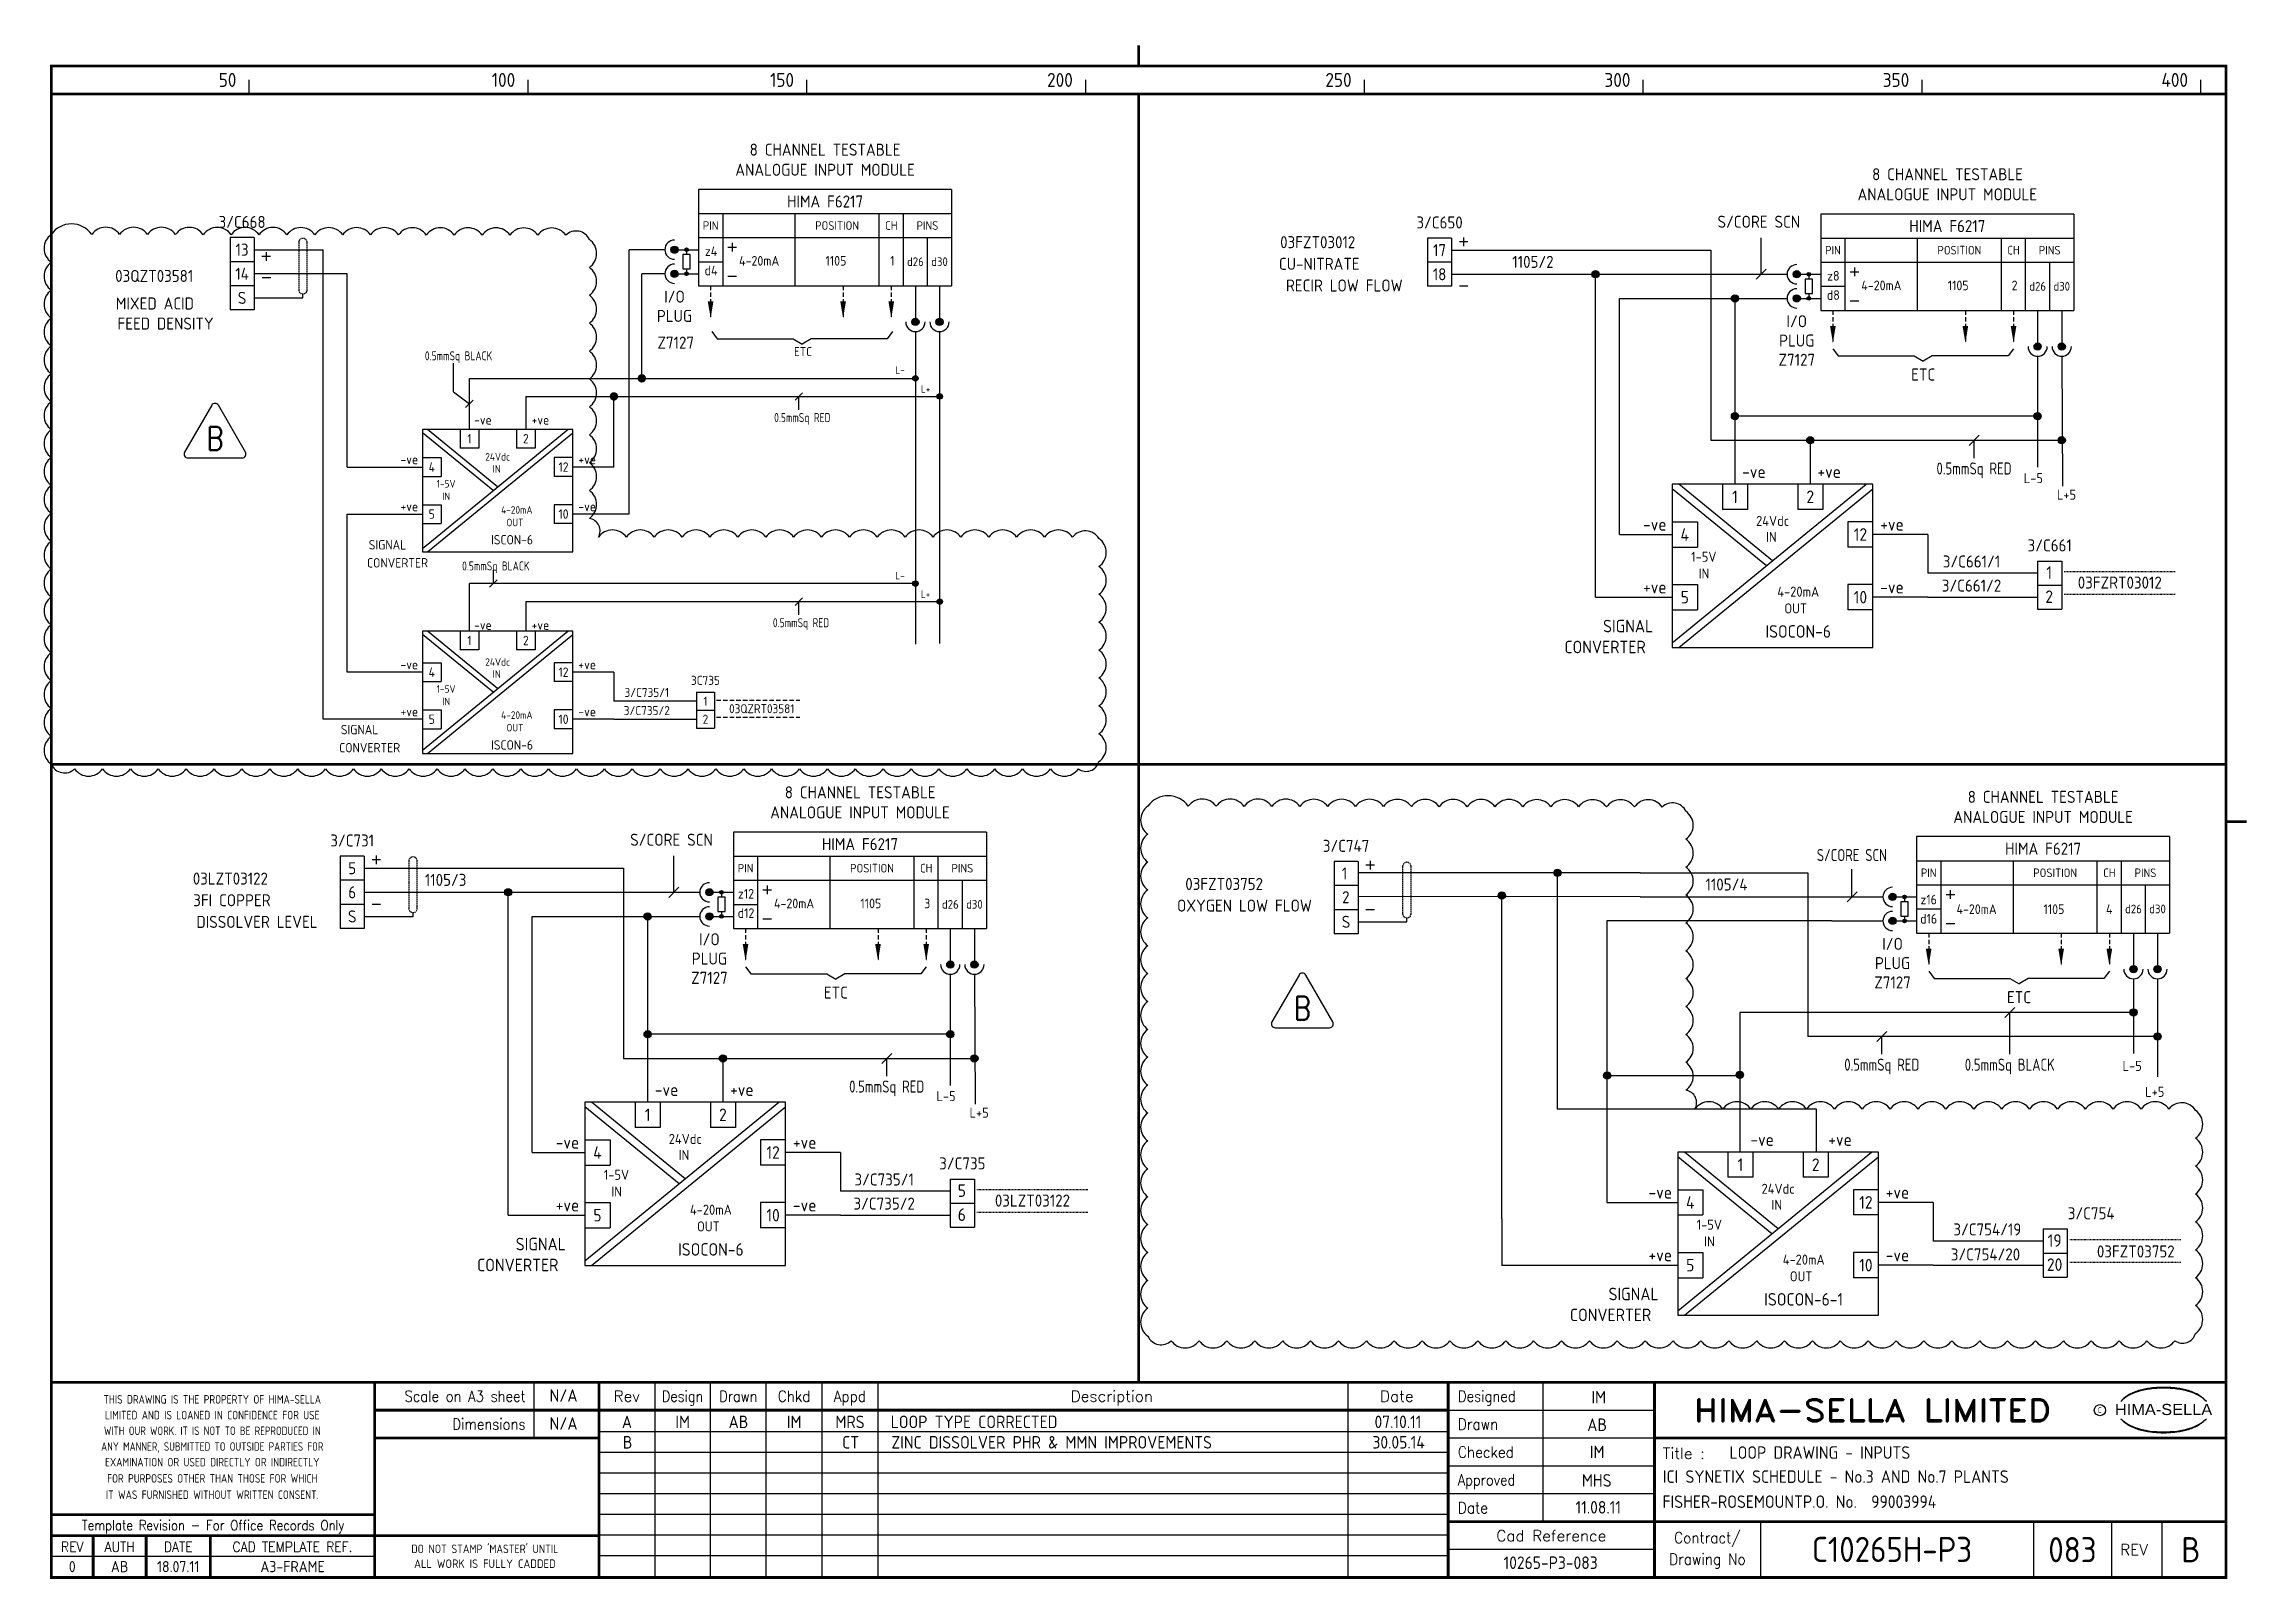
# Model space of a CAD drawing. Extents: x 13 to 408, y 0 to 275.
import ezdxf
from ezdxf.enums import TextEntityAlignment as Align

# ---------------------------------------------------------------- set-up
doc = ezdxf.new("R2010")
doc.units = 0
doc.header["$LTSCALE"] = 0.25
doc.header["$MEASUREMENT"] = 0
doc.linetypes.add('HIDDEN', pattern=[0.375, 0.25, -0.125])
doc.linetypes.add('HIDDEN2', pattern=[4.7625, 3.175, -1.5875])
doc.layers.get('0').update_dxf_attribs({"color": 41, "linetype": 'CONTINUOUS'})
for name, color, linetype in [('00-DRG_FRAME', 12, 'CONTINUOUS'), ('01-DRAW', 7, 'CONTINUOUS'), ('02-TEXT', 2, 'CONTINUOUS'), ('051-TEXT', 2, 'CONTINUOUS'), ('DIM', 3, 'CONTINUOUS')]:
    doc.layers.add(name, color=color, linetype=linetype)
doc.styles.add('ARIAL', font='arial.ttf', dxfattribs={"height": 2.5})
doc.styles.add('ISO', font='iso.shx')
doc.styles.add('ROMAND', font='ROMAND')
doc.styles.add('ROMANS', font='romans.shx', dxfattribs={"width": 0.8})

msp = doc.modelspace()

# ---------------------------------------------------------------- texts
at = {"layer": '00-DRG_FRAME', "style": 'ISO'}
for s, p in [('50', (47.69, 267.75)), ('100', (97.69, 267.75)), ('150', (147.69, 267.75)), ('200', (197.69, 267.75)), ('250', (247.69, 267.75)), ('300', (297.69, 267.75)), ('350', (347.69, 267.75)), ('400', (397.69, 267.75))]:
    msp.add_text(s, height=2.5, dxfattribs=at).set_placement(p, align=Align.RIGHT)
at = {"layer": '00-DRG_FRAME', "color": 3, "style": 'ISO'}
for s, width, p in [('THIS DRAWING IS THE PROPERTY OF HIMA-SELLA', 0.9, (43.36, 32.44)), ("DO NOT STAMP 'MASTER' UNTIL", 0.95, (92.25, 5.79))]:
    msp.add_text(s, height=1.53, dxfattribs=dict(at, width=width)).set_placement(p, align=Align.MIDDLE)
at = {"layer": '00-DRG_FRAME', "color": 4, "style": 'ROMAND', "width": 0.87}
for s, p in [('Scale on A3 sheet', (99.54, 32)), ('Dimensions', (99.54, 27.01))]:
    msp.add_text(s, height=2, dxfattribs=at).set_placement(p, align=Align.RIGHT)
at = {"layer": '00-DRG_FRAME', "color": 4, "style": 'ROMAND'}
for s, p in [('Rev', (117.7, 32)), ('Description', (204.69, 32)), ('Date', (255.79, 32))]:
    msp.add_text(s, height=2, dxfattribs=at).set_placement(p, align=Align.CENTER)
for s, width, p in [('Design', 0.85, (127.7, 32)), ('Drawn', 0.85, (137.7, 32)), ('Chkd', 0.9, (147.7, 32)), ('Appd', 0.9, (157.7, 32))]:
    msp.add_text(s, height=2, dxfattribs=dict(at, width=width)).set_placement(p, align=Align.CENTER)
for s, width, p in [('Designed', 0.87, (266.75, 32)), ('Drawn', 0.9, (266.75, 27)), ('Checked', 0.9, (266.75, 22)), ('Approved', 0.85, (266.75, 17)), ('Date', 0.9, (266.75, 12))]:
    msp.add_text(s, height=2, dxfattribs=dict(at, width=width)).set_placement(p)
at = {"layer": '00-DRG_FRAME', "style": 'ROMAND', "width": 1.15}
msp.add_text('HIMA-SELLA LIMITED', height=4, dxfattribs=at).set_placement((341.1, 30.5), align=Align.MIDDLE)
at = {"layer": '00-DRG_FRAME', "style": 'ARIAL', "width": 1.05}
msp.add_text('HIMA-SELLA', height=2, dxfattribs=at).set_placement((393.3, 29.63), align=Align.CENTER)
at = {"layer": '00-DRG_FRAME', "color": 3, "style": 'ISO'}
for s, width, p in [('LIMITED AND IS LOANED IN CONFIDENCE FOR USE', 0.9, (43.36, 29.62)), ('ANY MANNER, SUBMITTED TO OUTSIDE PARTIES FOR', 0.87, (43.36, 23.99)), ('WITH OUR WORK. IT IS NOT TO BE REPRODUCED IN', 0.87, (43.36, 26.81)), ('EXAMINATION OR USED DIRECTLY OR INDIRECTLY', 0.9, (43.36, 21.18)), ('IT WAS FURNISHED WITHOUT WRITTEN CONSENT.', 0.9, (43.36, 15.35)), ('FOR PURPOSES OTHER THAN THOSE FOR WHICH', 0.9, (43.36, 18.27))]:
    msp.add_text(s, height=1.53, dxfattribs=dict(at, width=width)).set_placement(p, align=Align.MIDDLE_CENTER)
at = {"layer": '00-DRG_FRAME', "color": 3, "style": 'ISO', "width": 0.9}
msp.add_text('C', height=1, dxfattribs=at).set_placement((381.84, 30), align=Align.CENTER)
at = {"layer": '00-DRG_FRAME', "color": 4, "style": 'ROMAND'}
msp.add_text('Title :', height=2, dxfattribs=at).set_placement((303.5, 21.75))
for s, height, width, p in [('Template Revision - For Office Records Only', 1.8, 0.85, (43.5, 9.62)), ('Contract/', 2, 0.9, (311.5, 7.5)), ('REV', 1.8, 0.9, (18.25, 6)), ('AUTH', 1.8, 0.9, (26.75, 6)), ('DATE', 1.8, 0.9, (37.25, 6)), ('CAD TEMPLATE REF.', 1.8, 0.9, (57.75, 6)), ('Drawing No', 2, 0.9, (311.5, 3.5))]:
    msp.add_text(s, height=height, dxfattribs=dict(at, width=width)).set_placement(p, align=Align.MIDDLE)
for s, p in [('Cad Reference', (283.5, 8)), ('REV', (388, 5.5))]:
    msp.add_text(s, height=2, dxfattribs=at).set_placement(p, align=Align.MIDDLE)
at = {"layer": '00-DRG_FRAME', "color": 41, "style": 'ISO'}
for s, p in [('0', (18.25, 1.45)), ('AB', (26.75, 1.45)), ('18.07.11', (37.25, 1.45)), ('A3-FRAME', (57.75, 1.45))]:
    msp.add_text(s, height=2, dxfattribs=at).set_placement(p, align=Align.CENTER)
at = {"layer": '00-DRG_FRAME', "color": 3, "style": 'ISO'}
msp.add_text('ALL WORK IS FULLY CADDED', height=1.53, dxfattribs=at).set_placement((92.25, 2.98), align=Align.MIDDLE_CENTER)
at = {"layer": '01-DRAW', "style": 'ISO'}
for s, height, p in [('8 CHANNEL TESTABLE', 2.16, (153.26, 255.42)), ('ANALOGUE INPUT MODULE', 2.16, (153.26, 251.82)), ('8 CHANNEL TESTABLE', 2.16, (354.56, 251.01)), ('ANALOGUE INPUT MODULE', 2.16, (354.52, 247.41)), ('HIMA F6217', 2.16, (153.26, 246.13)), ('3/C668', 2.16, (48.71, 242.46)), ('PIN', 1.555, (132.74, 242.12)), ('POSITION', 1.555, (155.42, 242.12)), ('CH', 1.555, (165.14, 242.12)), ('PINS', 1.555, (171.62, 242.12)), ('3/C650', 2.16, (263.46, 242.37)), ('S/CORE SCN', 2.16, (320.71, 242.5)), ('HIMA F6217', 2.16, (354.52, 241.72)), ('13', 2.16, (48.71, 237.49)), ('z4', 1.728, (132.82, 237.44)), ('4-20mA', 1.728, (141.44, 235.71)), ('1105', 1.728, (155.21, 235.71)), ('1', 1.73, (165.32, 235.71)), ('d26', 1.555, (169.46, 235.64)), ('d30', 1.555, (173.78, 235.64)), ('03FZT03012', 2.16, (241.61, 238.83)), ('17', 2.16, (263.46, 237.4)), ('1105/2', 2.16, (280.21, 235.3)), ('PIN', 1.555, (334, 237.7)), ('POSITION', 1.555, (356.68, 237.7)), ('CH', 1.555, (366.4, 237.7)), ('PINS', 1.555, (372.88, 237.7)), ('03QZT03581', 2.16, (32.95, 232.78)), ('14', 2.16, (48.71, 233.17)), ('d4', 1.728, (132.82, 233.98)), ('CU-NITRATE', 2.16, (241.89, 234.95)), ('RECIR LOW FLOW', 2.16, (246.38, 231.07)), ('18', 2.16, (263.46, 233.08)), ('z8', 1.728, (334.08, 233.02)), ('MIXED ACID', 2.16, (33.07, 227.84)), ('S', 2.16, (48.71, 228.85)), ('I/O', 2.16, (126.26, 229.07)), ('d8', 1.728, (334.08, 229.57)), ('4-20mA', 1.728, (342.7, 231.3)), ('1105', 1.728, (356.47, 231.3)), ('2', 1.73, (366.58, 231.3)), ('d26', 1.555, (370.72, 231.22)), ('d30', 1.555, (375.04, 231.22)), ('FEED DENSITY', 2.16, (34.99, 224.24)), ('PLUG', 2.16, (126.26, 225.61)), ('I/O', 2.16, (327.52, 224.66)), ('Z7127', 2.16, (126.48, 220.82)), ('PLUG', 2.16, (327.52, 221.2)), ('ETC', 1.62, (149.3, 219.48)), ('Z7127', 2.16, (327.52, 217.75)), ('ETC', 2.16, (350.2, 215.1)), ('4-20mA', 1.35, (97.98, 191.23)), ('OUT', 1.35, (97.65, 188.98)), ('ISCON-6', 1.688, (97.12, 185.72)), ('3/C661', 2.16, (372.88, 184.47)), ('3/C661/1', 2.16, (358.86, 181.58)), ('4-20mA', 1.8, (327.78, 176.35)), ('3/C661/2', 2.16, (358.86, 177.26)), ('03FZRT03012', 2.16, (385.45, 177.8)), ('OUT', 1.8, (327.33, 173.35)), ('ISOCON-6', 2.25, (327.78, 169)), ('3C735', 1.62, (131.81, 160.54)), ('3/C735/1', 1.62, (121.29, 158.37)), ('1', 1.62, (131.81, 156.81)), ('4-20mA', 1.35, (97.98, 154.45)), ('3/C735/2', 1.62, (121.29, 155.13)), ('2', 1.62, (131.81, 153.57)), ('03QZRT03581', 1.62, (141.9, 155.46)), ('ISCON-6', 1.688, (97.12, 148.93)), ('OUT', 1.35, (97.65, 152.2)), ('8 CHANNEL TESTABLE', 2.16, (159.56, 140.2)), ('ANALOGUE INPUT MODULE', 2.16, (159.52, 136.6)), ('8 CHANNEL TESTABLE', 2.16, (371.7, 139.38)), ('ANALOGUE INPUT MODULE', 2.16, (371.7, 135.78)), ('3/C731', 2.16, (68.46, 131.56)), ('S/CORE SCN', 2.16, (125.71, 131.7)), ('HIMA F6217', 2.16, (159.52, 130.91)), ('3/C747', 2.16, (246.69, 130.6)), ('HIMA F6217', 2.16, (371.7, 130.09)), ('03LZT03122', 2.16, (46.61, 124.73)), ('5', 2.16, (68.46, 126.59)), ('1105/3', 2.16, (85.21, 124.5)), ('PIN', 1.555, (139, 126.9)), ('POSITION', 1.555, (161.68, 126.9)), ('CH', 1.555, (171.4, 126.9)), ('PINS', 1.555, (177.88, 126.9)), ('1', 2.16, (246.42, 125.65)), ('PIN', 1.555, (351.18, 126.07)), ('POSITION', 1.555, (373.86, 126.07)), ('CH', 1.555, (383.58, 126.07)), ('PINS', 1.555, (390.06, 126.07)), ('3FI COPPER', 2.16, (46.89, 120.85)), ('6', 2.16, (68.46, 122.27)), ('z12', 1.728, (139.08, 122.22)), ('03FZT03752', 2.16, (224.83, 123.77)), ('2', 2.16, (246.65, 121.39)), ('1105/4', 2.16, (314.92, 123.67)), ('z16', 1.728, (351.18, 121.19)), ('DISSOLVER LEVEL', 2.16, (51.38, 116.97)), ('S', 2.16, (68.46, 117.95)), ('d12', 1.728, (139.08, 118.76)), ('4-20mA', 1.728, (147.7, 120.49)), ('1105', 1.728, (161.47, 120.49)), ('3', 1.73, (171.58, 120.49)), ('d26', 1.555, (175.72, 120.42)), ('d30', 1.555, (180.04, 120.42)), ('OXYGEN LOW FLOW ', 2.16, (229.09, 119.89)), ('S', 2.16, (246.69, 116.99)), ('d16', 1.728, (351.18, 117.74)), ('4-20mA', 1.728, (359.77, 119.46)), ('1105', 1.728, (373.64, 119.46)), ('4', 1.73, (383.56, 119.46)), ('d26', 1.555, (387.9, 119.59)), ('d30', 1.555, (392.22, 119.59)), ('I/O', 2.16, (132.52, 113.85)), ('I/O', 2.16, (344.7, 113.03)), ('PLUG', 2.16, (132.52, 110.39)), ('PLUG', 2.16, (344.7, 109.57)), ('Z7127', 2.16, (132.52, 106.94)), ('Z7127', 2.16, (344.7, 106.11)), ('ETC', 2.16, (155.2, 104.29)), ('ETC', 2.16, (367.38, 103.47)), ('3/C735', 2.16, (177.88, 73.67)), ('3/C735/1', 2.16, (163.86, 70.78)), ('4-20mA', 1.8, (132.78, 65.55)), ('3/C735/2', 2.16, (163.86, 66.46)), ('03LZT03122', 2.16, (190.45, 67)), ('OUT', 1.8, (132.33, 62.55)), ('3/C754/19', 2.16, (361.7, 61.83)), ('3/C754', 2.16, (380.32, 64.72)), ('ISOCON-6', 2.25, (132.78, 58.2)), ('3/C754/20', 2.16, (361.36, 57.35)), ('03FZT03752', 2.16, (388.32, 57.88)), ('4-20mA', 1.8, (328.76, 56.6)), ('OUT', 1.8, (328.31, 53.6)), ('ISOCON-6-1', 2.25, (328.76, 49.25))]:
    msp.add_text(s, height=height, dxfattribs=at).set_placement(p, align=Align.CENTER)
at = {"layer": '01-DRAW', "style": 'ISO', "width": 0.85}
for s, height, p in [('0.5mmSq BLACK', 1.62, (87.53, 218.73)), ('0.5mmSq RED', 1.62, (149.17, 207.66)), ('0.5mmSq RED', 2.16, (359.31, 198.26)), ('0.5mmSq BLACK', 1.62, (94.21, 181.05)), ('0.5mmSq RED', 1.62, (148.95, 170.88)), ('S/CORE SCN', 2.16, (337.41, 128.95)), ('0.5mmSq RED', 2.16, (342.77, 91.37)), ('0.5mmSq BLACK', 2.16, (365.72, 91.37)), ('0.5mmSq RED', 2.16, (164.31, 87.45))]:
    msp.add_text(s, height=height, dxfattribs=at).set_placement(p, align=Align.CENTER)
at = {"layer": '01-DRAW', "style": 'ISO'}
for s, height, p in [('L-', 1.35, (165.85, 216.32)), ('L+', 1.35, (170.44, 212.91)), ('L-5', 1.8, (368.23, 196.71)), ('1-5V', 1.35, (83.59, 195.92)), ('IN', 1.35, (84.6, 193.67)), ('L+5', 1.8, (374.17, 193.75)), ('SIGNAL', 1.688, (71.42, 184.81)), ('CONVERTER', 1.688, (71.12, 181.58)), ('1-5V', 1.8, (308.58, 182.61)), ('L-', 1.35, (165.85, 179.46)), ('IN', 1.8, (309.93, 179.61)), ('L+', 1.35, (170.44, 176.13)), ('SIGNAL', 2.25, (292.79, 169.96)), ('CONVERTER', 2.25, (285.86, 166.21)), ('1-5V', 1.35, (83.59, 159.14)), ('IN', 1.35, (84.6, 156.89)), ('SIGNAL', 1.688, (66.42, 151.68)), ('CONVERTER', 1.688, (66.13, 148.44)), ('L-5', 1.8, (385.95, 91.33)), ('L-5', 1.8, (173.23, 85.91)), ('L+5', 1.8, (390, 86.68)), ('L+5', 1.8, (179.17, 82.94)), ('1-5V', 1.8, (113.58, 71.8)), ('IN', 1.8, (114.93, 68.8)), ('1-5V', 1.8, (309.56, 62.86)), ('SIGNAL', 2.25, (97.79, 59.16)), ('IN', 1.8, (310.91, 59.86)), ('CONVERTER', 2.25, (90.86, 55.41)), ('SIGNAL', 2.25, (293.77, 50.21)), ('CONVERTER', 2.25, (286.84, 46.46))]:
    msp.add_text(s, height=height, dxfattribs=at).set_placement(p)
for s, height, p in [('-ve', 1.688, (93.48, 207.2)), ('+ve', 1.688, (103.79, 207.2)), ('-ve', 1.688, (80.28, 200.11)), ('+ve', 1.688, (112.18, 200.11)), ('-ve', 2.25, (321.94, 197.64)), ('+ve', 2.25, (335.44, 197.64)), ('+ve', 1.688, (80.28, 191.67)), ('-ve', 1.688, (112.18, 191.67)), ('-ve', 2.25, (304.17, 188.19)), ('+ve', 2.25, (346.71, 188.19)), ('+ve', 2.25, (304.17, 176.94)), ('-ve', 2.25, (346.71, 176.94)), ('-ve', 1.688, (93.48, 170.41)), ('+ve', 1.688, (103.79, 170.41)), ('-ve', 1.688, (80.28, 163.33)), ('+ve', 1.688, (112.18, 163.33)), ('+ve', 1.688, (80.28, 154.89)), ('-ve', 1.688, (112.18, 154.89)), ('-ve', 2.25, (126.94, 86.84)), ('+ve', 2.25, (140.44, 86.84)), ('-ve', 2.25, (323.42, 77.89)), ('+ve', 2.25, (337.39, 77.89)), ('-ve', 2.25, (109.17, 77.39)), ('+ve', 2.25, (151.71, 77.39)), ('+ve', 2.25, (109.17, 66.14)), ('-ve', 2.25, (151.71, 66.14)), ('-ve', 2.25, (305.15, 68.44)), ('+ve', 2.25, (347.69, 68.44)), ('+ve', 2.25, (305.15, 57.19)), ('-ve', 2.25, (347.69, 57.19))]:
    msp.add_text(s, height=height, dxfattribs=at).set_placement(p, align=Align.RIGHT)
for s, height, p in [('1', 1.69, (89.48, 204.67)), ('24Vdc', 1.35, (94.54, 201.43)), ('2', 1.69, (99.6, 204.67)), ('4', 1.69, (82.73, 199.6)), ('IN', 1.35, (94.37, 199.27)), ('12', 1.688, (106.35, 199.6)), ('1', 2.25, (316.44, 194.26)), ('2', 2.25, (329.94, 194.26)), ('5', 1.69, (82.73, 191.17)), ('10', 1.688, (106.35, 191.17)), ('24Vdc', 1.8, (323.19, 189.95)), ('4', 2.25, (307.44, 187.51)), ('IN', 1.8, (322.96, 187.07)), ('12', 2.25, (338.94, 187.51)), ('1', 2.25, (372.79, 180.67)), ('5', 2.25, (307.44, 176.26)), ('10', 2.25, (338.94, 176.26)), ('2', 2.25, (372.79, 176.35)), ('1', 1.69, (89.48, 168.5)), ('2', 1.69, (99.6, 168.5)), ('4', 1.69, (82.73, 162.82)), ('24Vdc', 1.35, (94.54, 164.64)), ('IN', 1.35, (94.37, 162.48)), ('12', 1.688, (106.35, 162.82)), ('5', 1.69, (82.73, 154.38)), ('10', 1.688, (106.35, 154.38)), ('1', 2.25, (121.44, 83.46)), ('2', 2.25, (134.94, 83.46)), ('24Vdc', 1.8, (128.19, 79.14)), ('4', 2.25, (112.44, 76.71)), ('IN', 1.8, (127.96, 76.26)), ('12', 2.25, (143.94, 76.71)), ('1', 2.25, (317.42, 74.51)), ('2', 2.25, (330.92, 74.51)), ('5', 2.25, (177.79, 69.87)), ('4', 2.25, (308.42, 67.76)), ('24Vdc', 1.8, (324.17, 70.2)), ('IN', 1.8, (323.94, 67.32)), ('12', 2.25, (339.92, 67.76)), ('5', 2.25, (112.44, 65.46)), ('10', 2.25, (143.94, 65.46)), ('6', 2.25, (177.79, 65.55)), ('19', 2.25, (373.77, 60.92)), ('5', 2.25, (308.42, 56.51)), ('10', 2.25, (339.92, 56.51)), ('20', 2.25, (373.77, 56.6))]:
    msp.add_text(s, height=height, dxfattribs=at).set_placement(p, align=Align.MIDDLE)

# ---------------------------------------------------------------- blocks, each defined once
blk = doc.blocks.new('A3-REVA')
at = {"layer": '051-TEXT', "style": 'ISO'}
for tag, p in [('DESIGNED', (292.01, 31.7)), ('A', (117.73, 27.28)), ('DES', (127.73, 27.28)), ('DRN', (137.73, 27.28)), ('CHKD', (147.73, 27.28)), ('APPD', (157.73, 27.28)), ('DATE', (256, 27.28)), ('DRAWN', (291.72, 26.77)), ('CHECKED', (291.72, 21.89)), ('APPD', (291.65, 16.79)), ('DATE', (291.92, 11.96))]:
    blk.add_attdef(tag, text='', height=2.25, dxfattribs=at).set_placement(p, align=Align.CENTER)
blk.add_attdef('DESCRIPTION', (165.03, 27.28), '', height=2.25, dxfattribs=at)
blk = doc.blocks.new('A3-REVB')
at = {"layer": '051-TEXT', "style": 'ISO'}
for tag, p in [('A', (124.85, -20.36)), ('DES', (134.85, -20.36)), ('DRN', (144.85, -20.36)), ('CHKD', (154.85, -20.36)), ('APPD', (164.85, -20.36)), ('DATE', (263.12, -20.36))]:
    blk.add_attdef(tag, text='', height=2.25, dxfattribs=at).set_placement(p, align=Align.CENTER)
blk.add_attdef('DESCRIPTION', (172.15, -20.36), '', height=2.25, dxfattribs=at)
blk = doc.blocks.new('A3-TITLE')
at = {"layer": '051-TEXT', "style": 'ISO'}
blk.add_attdef('TITLE_1', (315.46, 21.78), '', height=2.25, dxfattribs=at)
for tag, p in [('DRGNO', (376.96, 3.24)), ('REV.', (398.2, 3.24))]:
    blk.add_attdef(tag, text='', height=4.5, dxfattribs=at).set_placement(p, align=Align.CENTER)
blk = doc.blocks.new('A3-CONTRACT')
at = {"layer": '051-TEXT', "color": 41, "style": 'ISO'}
for tag, height, p in [('SCALE', 2.25, (106.71, 31.82)), ('DIMS', 2.25, (106.71, 26.8)), ('CAD-REF', 2.25, (283.73, 1.84)), ('CONTRACT', 4.5, (344.94, 3.1))]:
    blk.add_attdef(tag, text='', height=height, dxfattribs=at).set_placement(p, align=Align.CENTER)
for tag, p in [('TITLE_2', (303.86, 17.28)), ('TITLE_3', (303.79, 12.78))]:
    blk.add_attdef(tag, p, '', height=2.25, dxfattribs=at)
blk = doc.blocks.new('DOT')
for radius in [0.75, 0.65, 0.55, 0.45, 0.35, 0.25, 0.15, 0.05]:
    blk.add_circle((0, 0), radius)
blk = doc.blocks.new('TRI-B')
at = {"layer": '01-DRAW'}
blk.add_lwpolyline([(-0.26, 2.55), (-2.34, -1.05, 0.57735), (-2.08, -1.5), (2.08, -1.5, 0.57735), (2.34, -1.05), (0.26, 2.55, 0.57735)], format="xyb", close=True, dxfattribs=at)
at = {"layer": '02-TEXT', "color": 2, "style": 'ROMANS', "width": 0.8}
blk.add_text('B', height=1.8, dxfattribs=at).set_placement((0, 0), align=Align.MIDDLE)

# ---------------------------------------------------------------- linework, layer by layer
at = {"layer": '00-DRG_FRAME'}
for p, q in [((50, 266.5), (50, 269)), ((100, 266.5), (100, 269)), ((150, 266.5), (150, 269)), ((200, 266.5), (200, 269)), ((250, 266.5), (250, 269)), ((300, 266.5), (300, 269)), ((350, 266.5), (350, 269)), ((400, 266.5), (400, 269)), ((101.01, 35.5), (101.01, 25.5)), ((122.7, 35.5), (122.7, 0.5)), ((132.7, 0.5), (132.7, 35.5)), ((142.7, 0.5), (142.7, 35.5)), ((152.7, 35.5), (152.7, 0.5)), ((162.7, 35.5), (162.7, 0.5)), ((247, 35.5), (247, 0.5)), ((282, 35.5), (282, 10.5)), ((265, 30.5), (302, 30.5)), ((265, 26.59), (112.7, 26.59)), ((302, 25.5), (265, 25.5)), ((265, 22.89), (112.7, 22.89)), ((265, 20.5), (302, 20.5)), ((265, 19.19), (112.7, 19.19)), ((265, 15.49), (112.7, 15.49)), ((302, 15.5), (265, 15.5)), ((265, 11.79), (112.7, 11.79)), ((265, 8.09), (112.7, 8.09)), ((321, 10.5), (321, 0.5)), ((370, 10.5), (370, 0.5)), ((384, 0.5), (384, 10.5)), ((393, 10.5), (393, 0.5)), ((72.5, 4.25), (14.5, 4.25)), ((265, 4.39), (112.7, 4.39)), ((302, 5.5), (265, 5.5))]:
    msp.add_line(p, q, dxfattribs=at)
at = {"layer": '00-DRG_FRAME', "const_width": 0.5}
for points in [[(209.5, 271.5), (209.5, 275.18)], [(209.5, 271.5), (209.5, 275.18)], [(14.5, 266.5), (404.5, 266.5)], [(209.5, 35.5), (209.5, 266.5)], [(14.5, 146.31), (404.5, 146.31)], [(404.5, 136), (408.18, 136)], [(404.5, 35.5), (14.5, 35.5)], [(72.5, 0.5), (72.5, 35.5)], [(112.7, 0.5), (112.7, 35.5)], [(265, 35.5), (265, 0.5)], [(302, 0.5), (302, 35.5)], [(265, 30.5), (72.5, 30.5)], [(112.7, 25.5), (72.5, 25.5)], [(404.5, 25.5), (302, 25.5)], [(14.5, 11.75), (72.5, 11.75)], [(14.5, 8), (72.5, 8)], [(22, 0.5), (22, 8)], [(31.5, 0.5), (31.5, 8)], [(43, 0.5), (43, 8)], [(112.7, 8), (72.5, 8)], [(265, 10.5), (404.5, 10.5)]]:
    msp.add_lwpolyline(points, dxfattribs=at)
msp.add_lwpolyline([(14.5, 0.5), (404.5, 0.5), (404.5, 271.5), (14.5, 271.5)], close=True, dxfattribs=at)
at = {"layer": '00-DRG_FRAME', "color": 3}
msp.add_circle((381.88, 30.5), 1, dxfattribs=at)
for centre, radius, start, end in [((390.6, 26.83), 7.24, 106.0532, 133.5024), ((390.88, 27.01), 7.3, 130.419, 136.057), ((390.11, 28.1), 5.98, 122.244, 131.6154), ((389.75, 28.78), 5.21, 111.8206, 122.8668), ((391.78, 24.7), 9.76, 107.5931, 113.9452), ((393.1, 18.5), 15.94, 89.2698, 106.3911), ((392.1, 23.52), 10.99, 96.0146, 107.3203), ((393.29, 16.31), 18.28, 92.8917, 97.3734), ((393.24, 18.86), 15.73, 89.7805, 93.1738), ((393.36, 18.86), 15.73, 86.8262, 90.2195), ((393.51, 18.5), 15.94, 73.6089, 90.7302), ((393.31, 16.31), 18.28, 82.6266, 87.1083), ((394.51, 23.52), 10.99, 72.6797, 83.9854), ((394.83, 24.7), 9.76, 66.0548, 72.4069), ((396, 26.83), 7.24, 46.4976, 73.9468), ((396.85, 28.78), 5.21, 57.1332, 68.1794), ((396.49, 28.1), 5.98, 48.3846, 57.756), ((395.73, 27.01), 7.3, 43.943, 49.581), ((390.88, 34.04), 7.3, 223.943, 229.581), ((390.6, 34.23), 7.24, 226.4976, 253.9468), ((390.11, 32.96), 5.98, 228.3846, 237.756), ((389.75, 32.28), 5.21, 237.1332, 248.1794), ((396, 34.23), 7.24, 286.0532, 313.5024), ((396.85, 32.28), 5.21, 291.8206, 302.8668), ((396.49, 32.96), 5.98, 302.244, 311.6154), ((395.73, 34.04), 7.3, 310.419, 316.057), ((391.78, 36.36), 9.76, 246.0548, 252.4069), ((393.1, 42.56), 15.94, 253.6089, 270.7302), ((392.1, 37.54), 10.99, 252.6797, 263.9854), ((393.29, 44.75), 18.28, 262.6266, 267.1083), ((393.24, 42.19), 15.73, 266.8262, 270.2195), ((393.51, 42.56), 15.94, 269.2698, 286.3911), ((393.36, 42.19), 15.73, 269.7805, 273.1738), ((393.31, 44.75), 18.28, 272.8917, 277.3734), ((394.51, 37.54), 10.99, 276.0146, 287.3203), ((394.83, 36.36), 9.76, 287.5931, 293.9452)]:
    msp.add_arc(centre, radius, start, end, dxfattribs=at)
at = {"layer": '01-DRAW'}
for p, q in [((175.94, 249.37), (130.58, 249.37)), ((130.58, 249.37), (130.58, 232.09)), ((175.94, 249.37), (175.94, 232.09)), ((130.58, 245.05), (175.94, 245.05)), ((134.9, 245.05), (134.9, 232.09)), ((147.86, 245.05), (147.86, 232.09)), ((162.98, 232.09), (162.98, 245.05)), ((167.3, 232.09), (167.3, 245.05)), ((377.2, 244.96), (331.84, 244.96)), ((331.84, 244.96), (331.84, 227.68)), ((377.2, 244.96), (377.2, 227.68)), ((46.55, 240.73), (46.55, 227.77)), ((50.87, 240.73), (46.55, 240.73)), ((50.87, 240.73), (50.87, 227.77)), ((50.93, 238.57), (63.23, 238.57)), ((53.81, 237.37), (52.26, 237.37)), ((53.03, 238.14), (53.03, 236.59)), ((63.23, 154.38), (63.23, 238.57)), ((124.53, 238.57), (118.1, 238.57)), ((118.1, 191.17), (118.1, 238.57)), ((126.26, 238.57), (130.58, 238.57)), ((128.42, 238.57), (128.42, 237.71)), ((130.58, 240.73), (175.94, 240.73)), ((135.85, 239.01), (137.4, 239.01)), ((136.62, 239.78), (136.62, 238.23)), ((171.62, 232.09), (171.62, 240.73)), ((261.3, 240.64), (261.3, 232)), ((265.62, 240.64), (261.3, 240.64)), ((265.62, 240.64), (265.62, 232)), ((265.62, 238.48), (312.12, 238.48)), ((268.56, 239.99), (267.01, 239.99)), ((267.78, 240.77), (267.78, 239.22)), ((312.12, 238.48), (312.12, 204.39)), ((331.84, 240.64), (377.2, 240.64)), ((336.16, 240.64), (336.16, 227.68)), ((349.12, 240.64), (349.12, 227.68)), ((364.24, 227.68), (364.24, 240.64)), ((368.56, 227.68), (368.56, 240.64)), ((50.87, 236.41), (46.55, 236.41)), ((67.55, 234.25), (50.93, 234.25)), ((53.86, 233.55), (52.31, 233.55)), ((67.55, 199.6), (67.55, 234.25)), ((120.4, 215.5), (120.4, 234.25)), ((124.53, 234.25), (120.4, 234.25)), ((126.26, 234.25), (130.58, 234.25)), ((128.42, 235.12), (128.42, 234.25)), ((130.58, 236.41), (134.9, 236.41)), ((135.85, 233.82), (137.4, 233.82)), ((265.62, 236.32), (261.3, 236.32)), ((265.62, 234.16), (325.79, 234.16)), ((291.42, 176.26), (291.42, 234.16)), ((327.52, 234.16), (331.84, 234.16)), ((329.68, 234.16), (329.68, 233.3)), ((331.84, 236.32), (377.2, 236.32)), ((337.11, 234.59), (338.66, 234.59)), ((337.88, 235.37), (337.88, 233.82)), ((372.88, 227.68), (372.88, 236.32)), ((50.87, 232.09), (46.55, 232.09)), ((50.87, 232.09), (46.55, 232.09)), ((50.87, 232.09), (50.87, 227.77)), ((130.58, 232.09), (175.94, 232.09)), ((169.46, 232.09), (169.46, 225.61)), ((173.78, 232.09), (173.78, 225.61)), ((265.62, 232), (261.3, 232)), ((268.56, 232), (267.01, 232)), ((295.74, 229.84), (325.79, 229.84)), ((295.74, 187.51), (295.74, 229.84)), ((316.44, 229.84), (316.44, 196.51)), ((327.52, 229.84), (331.84, 229.84)), ((329.68, 230.71), (329.68, 229.84)), ((331.84, 232), (336.16, 232)), ((337.11, 229.41), (338.66, 229.41)), ((50.87, 227.77), (46.55, 227.77)), ((331.84, 227.68), (377.2, 227.68)), ((370.72, 227.68), (370.72, 221.2)), ((375.04, 227.68), (375.04, 221.2)), ((132.96, 223.9), (133.93, 222.6)), ((133.93, 222.6), (147.54, 222.6)), ((147.54, 222.6), (149.16, 221.63)), ((150.78, 222.6), (149.16, 221.63)), ((164.38, 222.6), (150.78, 222.6)), ((165.36, 223.9), (164.38, 222.6)), ((169.46, 223.89), (169.46, 167.87)), ((173.78, 223.89), (173.78, 167.95)), ((334, 220.82), (334.97, 219.53)), ((334.97, 219.53), (348.58, 219.53)), ((348.58, 219.53), (350.2, 218.56)), ((351.82, 219.53), (350.2, 218.56)), ((365.42, 219.53), (351.82, 219.53)), ((366.4, 220.82), (365.42, 219.53)), ((370.72, 219.47), (370.72, 199.55)), ((375.04, 219.47), (375.16, 196.15)), ((89.48, 206.35), (89.48, 215.5)), ((89.48, 215.5), (169.46, 215.5)), ((99.6, 212.26), (173.78, 212.26)), ((99.6, 212.26), (99.6, 206.35)), ((115.4, 199.6), (115.4, 212.26)), ((81.04, 185.02), (107.13, 206.35)), ((93.71, 195.38), (81.04, 205.74)), ((94.54, 196.06), (81.95, 206.35)), ((81.95, 184.42), (108.04, 205.74)), ((87.79, 206.35), (87.79, 202.98)), ((91.17, 206.35), (91.17, 202.98)), ((97.92, 206.35), (97.92, 202.98)), ((101.29, 206.35), (101.29, 202.98)), ((370.72, 208.71), (316.4, 208.71)), ((312.12, 204.39), (375.04, 204.39)), ((329.94, 204.39), (329.94, 196.51)), ((67.55, 199.6), (81.04, 199.6)), ((81.04, 201.29), (84.42, 201.29)), ((81.04, 197.92), (84.42, 197.92)), ((108.04, 201.29), (104.67, 201.29)), ((108.04, 197.92), (104.67, 197.92)), ((115.4, 199.6), (108.04, 199.6)), ((305.19, 168.08), (339.97, 196.51)), ((322.08, 181.89), (305.19, 195.7)), ((323.19, 182.79), (306.4, 196.51)), ((306.4, 167.26), (341.19, 195.7)), ((314.19, 196.51), (314.19, 192.01)), ((318.69, 196.51), (318.69, 192.01)), ((327.69, 196.51), (327.69, 192.01)), ((332.19, 196.51), (332.19, 192.01)), ((67.55, 162.82), (67.55, 191.17)), ((67.55, 191.17), (81.04, 191.17)), ((81.04, 192.85), (84.42, 192.85)), ((108.04, 192.85), (104.67, 192.85)), ((118.1, 191.17), (108.04, 191.17)), ((305.19, 189.76), (309.69, 189.76)), ((341.19, 189.76), (336.69, 189.76)), ((81.04, 189.48), (84.42, 189.48)), ((108.04, 189.48), (104.67, 189.48)), ((295.74, 187.51), (305.19, 187.51)), ((351, 187.51), (341.19, 187.51)), ((351, 187.51), (351, 180.58)), ((305.19, 185.26), (309.69, 185.26)), ((341.19, 185.26), (336.69, 185.26)), ((370.72, 182.74), (375.04, 182.74)), ((370.72, 182.74), (375.04, 182.74)), ((370.72, 182.74), (370.72, 174.1)), ((375.04, 182.74), (375.04, 174.1)), ((169.46, 178.71), (89.48, 178.71)), ((89.48, 170.18), (89.48, 178.71)), ((305.19, 178.51), (309.69, 178.51)), ((341.19, 178.51), (336.69, 178.51)), ((370.72, 180.58), (351, 180.58)), ((370.72, 178.42), (375.04, 178.42)), ((99.6, 175.47), (173.78, 175.47)), ((99.6, 175.47), (99.6, 170.18)), ((291.42, 176.26), (305.19, 176.26)), ((305.19, 174.01), (309.69, 174.01)), ((341.19, 174.01), (336.69, 174.01)), ((351, 176.26), (341.19, 176.26)), ((351, 176.26), (370.72, 176.26)), ((370.72, 174.1), (375.04, 174.1)), ((81.04, 148.85), (107.13, 170.18)), ((94.54, 159.88), (81.95, 170.18)), ((87.79, 170.18), (87.79, 166.82)), ((91.17, 170.18), (91.17, 166.82)), ((97.92, 170.18), (97.92, 166.82)), ((101.29, 170.18), (101.29, 166.82)), ((93.71, 159.21), (81.04, 169.57)), ((81.95, 148.24), (108.04, 169.57)), ((81.04, 162.82), (67.55, 162.82)), ((81.04, 164.5), (84.42, 164.5)), ((108.04, 164.5), (104.67, 164.5)), ((115.4, 162.82), (108.04, 162.82)), ((115.4, 162.82), (115.4, 157.62)), ((81.04, 161.13), (84.42, 161.13)), ((108.04, 161.13), (104.67, 161.13)), ((130.19, 159.24), (133.43, 159.24)), ((130.19, 159.24), (133.43, 159.24)), ((130.19, 159.24), (130.19, 152.76)), ((133.43, 159.24), (133.43, 152.76)), ((81.04, 154.38), (63.23, 154.38)), ((81.04, 156.07), (84.42, 156.07)), ((108.04, 156.07), (104.67, 156.07)), ((115.4, 154.38), (108.04, 154.38)), ((130.19, 157.62), (115.4, 157.62)), ((115.4, 154.38), (130.19, 154.38)), ((130.19, 156), (133.43, 156)), ((81.04, 152.69), (84.42, 152.69)), ((108.04, 152.69), (104.67, 152.69)), ((130.19, 152.76), (133.43, 152.76)), ((182.2, 134.15), (136.84, 134.15)), ((136.84, 134.15), (136.84, 116.87)), ((182.2, 134.15), (182.2, 116.87)), ((394.38, 133.33), (349.02, 133.33)), ((349.02, 133.33), (349.02, 116.05)), ((394.38, 133.33), (394.38, 116.05)), ((66.3, 129.83), (66.3, 116.87)), ((70.62, 129.83), (66.3, 129.83)), ((70.62, 129.83), (70.62, 116.87)), ((70.62, 127.67), (117.12, 127.67)), ((73.56, 129.19), (72.01, 129.19)), ((72.78, 129.96), (72.78, 128.41)), ((117.12, 127.67), (117.12, 93.58)), ((136.84, 129.83), (182.2, 129.83)), ((141.16, 129.83), (141.16, 116.87)), ((154.12, 129.83), (154.12, 116.87)), ((169.24, 116.87), (169.24, 129.83)), ((173.56, 116.87), (173.56, 129.83)), ((244.53, 128.87), (244.53, 115.91)), ((248.85, 128.87), (244.53, 128.87)), ((248.85, 128.87), (248.85, 115.91)), ((299.41, 126.85), (248.87, 126.82)), ((251.79, 128.22), (250.23, 128.22)), ((251.01, 129), (251.01, 127.44)), ((284.6, 84.46), (284.6, 126.84)), ((299.41, 126.85), (329.5, 126.85)), ((329.5, 126.85), (329.5, 97.5)), ((349.02, 129.01), (394.38, 129.01)), ((353.34, 129.01), (353.34, 116.05)), ((366.3, 129.01), (366.3, 116.05)), ((381.42, 116.05), (381.42, 129.01)), ((385.74, 116.05), (385.74, 129.01)), ((70.62, 125.51), (66.3, 125.51)), ((70.62, 123.35), (130.79, 123.35)), ((96.42, 65.46), (96.42, 123.35)), ((132.52, 123.35), (136.84, 123.35)), ((134.68, 123.35), (134.68, 122.49)), ((136.84, 125.51), (182.2, 125.51)), ((142.11, 123.79), (143.66, 123.79)), ((142.88, 124.56), (142.88, 123.01)), ((177.88, 116.87), (177.88, 125.51)), ((248.85, 124.55), (244.53, 124.55)), ((299.41, 122.53), (248.95, 122.61)), ((274.63, 64.89), (274.63, 122.79)), ((299.41, 122.53), (342.97, 122.53)), ((344.7, 122.53), (349.02, 122.53)), ((346.86, 122.53), (346.86, 121.67)), ((349.02, 124.69), (394.38, 124.69)), ((354.29, 122.96), (355.84, 122.96)), ((355.06, 123.74), (355.06, 122.18)), ((390.06, 116.05), (390.06, 124.69)), ((70.62, 121.19), (66.3, 121.19)), ((70.62, 121.19), (66.3, 121.19)), ((73.56, 121.19), (72.01, 121.19)), ((100.74, 119.03), (130.79, 119.03)), ((100.74, 76.71), (100.74, 119.03)), ((121.44, 119.03), (121.44, 85.71)), ((132.52, 119.03), (136.84, 119.03)), ((134.68, 119.9), (134.68, 119.03)), ((136.84, 121.19), (141.16, 121.19)), ((142.11, 118.6), (143.66, 118.6)), ((248.85, 120.23), (244.53, 120.23)), ((248.85, 120.23), (244.53, 120.23)), ((251.79, 120.23), (250.23, 120.23)), ((346.86, 119.07), (346.86, 118.21)), ((349.02, 120.37), (353.34, 120.37)), ((70.62, 116.87), (66.3, 116.87)), ((136.84, 116.87), (182.2, 116.87)), ((175.72, 116.87), (175.72, 110.39)), ((180.04, 116.87), (180.04, 110.39)), ((248.85, 115.91), (244.53, 115.91)), ((293.48, 118.21), (293.43, 67.76)), ((333.82, 118.21), (293.48, 118.21)), ((333.82, 118.21), (342.97, 118.21)), ((344.7, 118.21), (349.02, 118.21)), ((349.02, 116.05), (394.38, 116.05)), ((354.29, 117.78), (355.84, 117.78)), ((387.9, 116.05), (387.9, 109.57)), ((392.22, 116.05), (392.22, 109.57)), ((139, 110.02), (139.97, 108.72)), ((139.97, 108.72), (153.58, 108.72)), ((153.58, 108.72), (155.2, 107.75)), ((156.82, 108.72), (155.2, 107.75)), ((170.42, 108.72), (156.82, 108.72)), ((171.4, 110.02), (170.42, 108.72)), ((175.72, 108.67), (175.72, 88.74)), ((180.04, 108.67), (180.16, 85.35)), ((351.18, 109.19), (352.15, 107.9)), ((352.15, 107.9), (365.76, 107.9)), ((365.76, 107.9), (367.38, 106.92)), ((369, 107.9), (367.38, 106.92)), ((382.6, 107.9), (369, 107.9)), ((383.58, 109.19), (382.6, 107.9)), ((387.9, 107.84), (387.9, 94.44)), ((392.22, 107.84), (392.22, 90.28)), ((333.82, 101.82), (317.32, 101.82)), ((317.32, 101.82), (317.32, 76.77)), ((387.9, 101.82), (333.82, 101.82)), ((175.72, 97.9), (121.4, 97.9)), ((392.22, 97.5), (329.5, 97.5)), ((117.12, 93.58), (180.04, 93.58)), ((134.94, 93.58), (134.94, 85.71)), ((293.44, 90.51), (317.31, 90.51)), ((110.19, 57.27), (144.97, 85.71)), ((127.08, 71.08), (110.19, 84.9)), ((128.19, 71.99), (111.4, 85.71)), ((111.4, 56.46), (146.19, 84.9)), ((119.19, 85.71), (119.19, 81.21)), ((123.69, 85.71), (123.69, 81.21)), ((132.69, 85.71), (132.69, 81.21)), ((137.19, 85.71), (137.19, 81.21)), ((331.06, 84.46), (284.56, 84.46)), ((331.06, 76.8), (331.06, 84.46)), ((100.74, 76.71), (110.19, 76.71)), ((110.19, 78.96), (114.69, 78.96)), ((146.19, 78.96), (141.69, 78.96)), ((156, 76.71), (146.19, 76.71)), ((156, 76.71), (156, 69.78)), ((306.17, 48.32), (340.95, 76.76)), ((323.06, 62.14), (306.17, 75.95)), ((324.17, 63.04), (307.38, 76.76)), ((307.38, 47.51), (342.17, 75.95)), ((315.17, 76.76), (315.17, 72.26)), ((319.67, 76.76), (319.67, 72.26)), ((328.67, 76.76), (328.67, 72.26)), ((333.17, 76.76), (333.17, 72.26)), ((110.19, 74.46), (114.69, 74.46)), ((146.19, 74.46), (141.69, 74.46)), ((175.72, 71.94), (180.04, 71.94)), ((175.72, 71.94), (180.04, 71.94)), ((175.72, 71.94), (175.72, 63.3)), ((180.04, 71.94), (180.04, 63.3)), ((110.19, 67.71), (114.69, 67.71)), ((146.19, 67.71), (141.69, 67.71)), ((175.72, 69.78), (156, 69.78)), ((175.72, 67.62), (180.04, 67.62)), ((293.43, 67.76), (306.17, 67.76)), ((306.17, 70.01), (310.67, 70.01)), ((342.17, 70.01), (337.67, 70.01)), ((351.98, 67.76), (342.17, 67.76)), ((351.98, 67.76), (351.98, 60.83)), ((96.42, 65.46), (110.19, 65.46)), ((156, 65.46), (146.19, 65.46)), ((156, 65.46), (175.72, 65.46)), ((175.72, 63.3), (180.04, 63.3)), ((274.63, 64.89), (274.63, 56.44)), ((306.17, 65.51), (310.67, 65.51)), ((342.17, 65.51), (337.67, 65.51)), ((110.19, 63.21), (114.69, 63.21)), ((146.19, 63.21), (141.69, 63.21)), ((371.7, 60.83), (351.98, 60.83)), ((371.7, 62.99), (371.7, 54.35)), ((371.7, 62.99), (376.02, 62.99)), ((371.7, 62.99), (376.02, 62.99)), ((376.02, 62.99), (376.02, 54.35)), ((306.14, 56.44), (274.63, 56.44)), ((306.17, 58.76), (310.67, 58.76)), ((342.17, 58.76), (337.67, 58.76)), ((351.98, 56.51), (342.17, 56.51)), ((351.98, 56.51), (371.7, 56.51)), ((371.7, 58.67), (376.02, 58.67)), ((306.17, 54.26), (310.67, 54.26)), ((342.17, 54.26), (337.67, 54.26)), ((371.7, 54.35), (376.02, 54.35))]:
    msp.add_line(p, q, dxfattribs=at)
at = {"layer": '01-DRAW', "color": 3}
for p, q in [((50.87, 229.93), (59.62, 229.93)), ((59.62, 229.93), (59.62, 230.63)), ((86.62, 213.08), (86.62, 218.2)), ((70.62, 119.03), (79.37, 119.03)), ((79.37, 119.03), (79.37, 119.73)), ((257.59, 118.07), (257.59, 118.76)), ((248.85, 118.07), (257.59, 118.07))]:
    msp.add_line(p, q, dxfattribs=at)
at = {"layer": '01-DRAW', "linetype": 'HIDDEN2'}
for p, q in [((132.74, 232.09), (132.74, 226.26)), ((156.5, 232.09), (156.5, 226.26)), ((165.14, 232.09), (165.14, 226.26)), ((334, 227.68), (334, 221.85)), ((357.76, 227.68), (357.76, 221.85)), ((366.4, 227.68), (366.4, 221.85)), ((133.77, 157.82), (148.71, 157.82)), ((133.77, 154.78), (148.71, 154.78)), ((139, 116.87), (139, 111.04)), ((162.76, 116.87), (162.76, 111.04)), ((171.4, 116.87), (171.4, 111.04)), ((351.18, 116.05), (351.18, 110.22)), ((374.94, 116.05), (374.94, 110.22)), ((383.58, 116.05), (383.58, 110.22))]:
    msp.add_line(p, q, dxfattribs=at)
at = {"layer": '01-DRAW', "linetype": 'HIDDEN'}
for p, q in [((375.49, 180.85), (395.41, 180.85)), ((375.49, 176.8), (395.41, 176.8)), ((180.49, 70.05), (200.41, 70.05)), ((180.49, 66), (200.41, 66)), ((376.47, 61.1), (396.39, 61.1)), ((376.47, 57.05), (396.39, 57.05))]:
    msp.add_line(p, q, dxfattribs=at)
at = {"layer": '01-DRAW'}
for points in [[(14.5, 241.31, 0.520567), (14.5, 236.31, 0.520567), (14.5, 231.31, 0.520567), (14.5, 226.31, 0.520567), (14.5, 221.31, 0.520567), (14.5, 216.31, 0.520567), (14.5, 211.31, 0.520567), (14.5, 206.31, 0.520567), (14.5, 201.31, 0.520567), (14.5, 196.31, 0.520567), (14.5, 191.31, 0.520567), (14.5, 186.31, 0.520567), (14.5, 181.31, 0.520567), (14.5, 176.31, 0.520567), (14.5, 171.31, 0.520567), (14.5, 166.31, 0.520567), (14.5, 161.31, 0.520567), (14.5, 156.31, 0.520567), (14.5, 151.31, 0.520567), (14.5, 146.31, 0.520567), (18.68, 145.48, 0.520567), (23.68, 145.48, 0.520567), (28.68, 145.48, 0.520567), (33.68, 145.48, 0.520567), (38.68, 145.48, 0.520567), (43.68, 145.48, 0.520567), (48.68, 145.48, 0.520567), (53.68, 145.48, 0.520567), (58.68, 145.48, 0.520567), (63.68, 145.48, 0.520567), (68.68, 145.48, 0.520567), (73.68, 145.48, 0.520567), (78.68, 145.48, 0.520567), (83.68, 145.48, 0.520567), (88.68, 145.48, 0.520567), (93.68, 145.48, 0.520567), (98.68, 145.48, 0.520567), (103.68, 145.48, 0.520567), (108.68, 145.48, 0.520567), (113.68, 145.48, 0.520567), (118.68, 145.48, 0.520567), (123.68, 145.48, 0.520567), (128.68, 145.48, 0.520567), (133.68, 145.48, 0.520567), (138.68, 145.48, 0.520567), (143.68, 145.48, 0.520567), (148.68, 145.48, 0.520567), (153.68, 145.48, 0.520567), (158.68, 145.48, 0.520567), (163.68, 145.48, 0.520567), (168.68, 145.48, 0.520567), (173.68, 145.48, 0.520567), (178.68, 145.48, 0.520567), (183.68, 145.48, 0.520567), (188.68, 145.48, 0.520567), (193.68, 145.48, 0.520567), (198.68, 145.48, 0.520567), (202.38, 146.78, 0.520567), (202.38, 151.78, 0.520567), (202.38, 156.78, 0.520567), (202.38, 161.78, 0.520567), (202.38, 166.78, 0.520567), (202.38, 171.78, 0.520567), (202.38, 176.78, 0.520567), (202.38, 181.78, 0.520567), (202.38, 186.78, 0.520567), (197.62, 187.02, 0.520567), (192.62, 187.02, 0.520567), (187.62, 187.02, 0.520567), (182.62, 187.02, 0.520567), (177.62, 187.02, 0.520567), (172.62, 187.02, 0.520567), (167.62, 187.02, 0.520567), (162.62, 187.02, 0.520567), (157.62, 187.02, 0.520567), (152.62, 187.02, 0.520567), (147.62, 187.02, 0.520567), (142.62, 187.02, 0.520567), (137.62, 187.02, 0.520567), (132.62, 187.02, 0.520567), (127.62, 187.02, 0.520567), (122.62, 187.02, 0.520567), (117.62, 187.02, 0.520567), (112.62, 187.02, 0.520567), (110.99, 190.39, 0.520567), (110.99, 195.39, 0.520567), (110.99, 200.39, 0.520567), (110.99, 205.39, 0.520567), (110.99, 210.39, 0.520567), (110.99, 215.39, 0.520567), (110.99, 220.39, 0.520567), (110.99, 225.39, 0.520567), (110.99, 230.39, 0.520567), (110.99, 235.39, 0.520567), (110.99, 240.39, 0.520567), (106.75, 241.16, 0.520567), (101.75, 241.17, 0.520567), (96.75, 241.18, 0.520567), (91.75, 241.18, 0.520567), (86.75, 241.19, 0.520567), (81.75, 241.2, 0.520567), (76.75, 241.21, 0.520567), (71.75, 241.22, 0.520567), (66.75, 241.22, 0.520567), (61.75, 241.23, 0.520567), (56.75, 241.24, 0.520567), (51.75, 241.25, 0.520567), (46.75, 241.26, 0.520567), (41.75, 241.26, 0.520567), (36.75, 241.27, 0.520567), (31.75, 241.28, 0.520567), (26.75, 241.29, 0.520567), (21.75, 241.3, 0.520567), (14.5, 241.31, 0.520567)], [(211.15, 138.78, 0.520567), (211.15, 133.78, 0.520567), (211.15, 128.78, 0.520567), (211.15, 123.78, 0.520567), (211.15, 118.78, 0.520567), (211.15, 113.78, 0.520567), (211.15, 108.78, 0.520567), (211.15, 103.78, 0.520567), (211.15, 98.78, 0.520567), (211.15, 93.78, 0.520567), (211.15, 88.78, 0.520567), (211.15, 83.78, 0.520567), (211.15, 78.78, 0.520567), (211.15, 73.78, 0.520567), (211.15, 68.78, 0.520567), (211.15, 63.78, 0.520567), (211.15, 58.78, 0.520567), (211.15, 53.78, 0.520567), (211.15, 48.78, 0.520567), (211.15, 43.78, 0.520567), (215.33, 42.96, 0.520567), (220.33, 42.96, 0.520567), (225.33, 42.96, 0.520567), (230.33, 42.96, 0.520567), (235.33, 42.96, 0.520567), (240.33, 42.96, 0.520567), (245.33, 42.96, 0.520567), (250.33, 42.96, 0.520567), (255.33, 42.96, 0.520567), (260.33, 42.96, 0.520567), (265.33, 42.96, 0.520567), (270.33, 42.96, 0.520567), (275.33, 42.96, 0.520567), (280.33, 42.96, 0.520567), (285.33, 42.96, 0.520567), (290.33, 42.96, 0.520567), (295.33, 42.96, 0.520567), (300.33, 42.96, 0.520567), (305.33, 42.96, 0.520567), (310.33, 42.96, 0.520567), (315.33, 42.96, 0.520567), (320.33, 42.96, 0.520567), (325.33, 42.96, 0.520567), (330.33, 42.96, 0.520567), (335.33, 42.96, 0.520567), (340.33, 42.96, 0.520567), (345.33, 42.96, 0.520567), (350.33, 42.96, 0.520567), (355.33, 42.96, 0.520567), (360.33, 42.96, 0.520567), (365.33, 42.96, 0.520567), (370.33, 42.96, 0.520567), (375.33, 42.96, 0.520567), (380.33, 42.96, 0.520567), (385.33, 42.96, 0.520567), (390.33, 42.96, 0.520567), (395.33, 42.96, 0.520567), (399.03, 44.26, 0.520567), (399.03, 49.26, 0.520567), (399.03, 54.26, 0.520567), (399.03, 59.26, 0.520567), (399.03, 64.26, 0.520567), (399.03, 69.26, 0.520567), (399.03, 74.26, 0.520567), (399.03, 79.26, 0.520567), (399.03, 84.26, 0.520567), (394.27, 84.5, 0.520567), (389.27, 84.5, 0.520567), (384.27, 84.5, 0.520567), (379.27, 84.5, 0.520567), (374.27, 84.5, 0.520567), (369.27, 84.5, 0.520567), (364.27, 84.5, 0.520567), (359.27, 84.5, 0.520567), (354.27, 84.5, 0.520567), (349.27, 84.5, 0.520567), (344.27, 84.5, 0.520567), (339.27, 84.5, 0.520567), (334.27, 84.5, 0.520567), (329.27, 84.5, 0.520567), (324.27, 84.5, 0.520567), (319.27, 84.5, 0.520567), (314.27, 84.5, 0.520567), (309.27, 84.5, 0.520567), (307.64, 87.87, 0.520567), (307.64, 92.87, 0.520567), (307.64, 97.87, 0.520567), (307.64, 102.87, 0.520567), (307.64, 107.87, 0.520567), (307.64, 112.87, 0.520567), (307.64, 117.87, 0.520567), (307.64, 122.87, 0.520567), (307.64, 127.87, 0.520567), (307.64, 132.87, 0.520567), (307.64, 137.87, 0.520567), (303.4, 138.64, 0.520567), (298.4, 138.65, 0.520567), (293.4, 138.65, 0.520567), (288.4, 138.66, 0.520567), (283.4, 138.67, 0.520567), (278.4, 138.68, 0.520567), (273.4, 138.69, 0.520567), (268.4, 138.69, 0.520567), (263.4, 138.7, 0.520567), (258.4, 138.71, 0.520567), (253.4, 138.72, 0.520567), (248.4, 138.73, 0.520567), (243.4, 138.73, 0.520567), (238.4, 138.74, 0.520567), (233.4, 138.75, 0.520567), (228.4, 138.76, 0.520567), (223.4, 138.77, 0.520567), (218.4, 138.77, 0.520567), (211.15, 138.79, 0.520567)]]:
    msp.add_lwpolyline(points, format="xyb", dxfattribs=at)
for points in [[(127.77, 235.12), (129.06, 235.12), (129.06, 237.71), (127.77, 237.71)], [(329.03, 230.71), (330.32, 230.71), (330.32, 233.3), (329.03, 233.3)], [(81.04, 184.42), (108.04, 184.42), (108.04, 206.35), (81.04, 206.35)], [(305.19, 167.26), (341.19, 167.26), (341.19, 196.51), (305.19, 196.51)], [(81.04, 148.24), (108.04, 148.24), (108.04, 170.18), (81.04, 170.18)], [(134.03, 119.9), (135.32, 119.9), (135.32, 122.49), (134.03, 122.49)], [(346.21, 119.07), (347.5, 119.07), (347.5, 121.67), (346.21, 121.67)], [(110.19, 56.46), (146.19, 56.46), (146.19, 85.71), (110.19, 85.71)], [(306.17, 47.51), (342.17, 47.51), (342.17, 76.76), (306.17, 76.76)]]:
    msp.add_lwpolyline(points, close=True, dxfattribs=at)
at = {"layer": '01-DRAW', "const_width": 0.75}
for points in [[(120.02, 215.5, 1), (120.77, 215.5, 1)], [(115.02, 212.26, 1), (115.77, 212.26, 1)]]:
    msp.add_lwpolyline(points, format="xyb", close=True, dxfattribs=at)
at = {"layer": '01-DRAW'}
for points in [[(91.17, 202.98), (87.79, 202.98)], [(101.29, 202.98), (97.92, 202.98)], [(84.42, 201.29), (84.42, 197.92)], [(104.67, 201.29), (104.67, 197.92)], [(84.42, 192.85), (84.42, 189.48)], [(104.67, 192.85), (104.67, 189.48)], [(309.69, 189.76), (309.69, 185.26)], [(318.69, 192.01), (314.19, 192.01)], [(332.19, 192.01), (327.69, 192.01)], [(336.69, 189.76), (336.69, 185.26)], [(309.69, 178.51), (309.69, 174.01)], [(336.69, 178.51), (336.69, 174.01)], [(91.17, 166.82), (87.79, 166.82)], [(101.29, 166.82), (97.92, 166.82)], [(84.42, 164.5), (84.42, 161.13)], [(104.67, 164.5), (104.67, 161.13)], [(84.42, 156.07), (84.42, 152.69)], [(104.67, 156.07), (104.67, 152.69)], [(123.69, 81.21), (119.19, 81.21)], [(137.19, 81.21), (132.69, 81.21)], [(114.69, 78.96), (114.69, 74.46)], [(141.69, 78.96), (141.69, 74.46)], [(319.67, 72.26), (315.17, 72.26)], [(333.17, 72.26), (328.67, 72.26)], [(114.69, 67.71), (114.69, 63.21)], [(141.69, 67.71), (141.69, 63.21)], [(310.67, 70.01), (310.67, 65.51)], [(337.67, 70.01), (337.67, 65.51)], [(310.67, 58.76), (310.67, 54.26)], [(337.67, 58.76), (337.67, 54.26)]]:
    msp.add_lwpolyline(points, dxfattribs=at)
for centre, radius in [((126.26, 238.57), 0.648), ((126.26, 238.57), 0.562), ((126.26, 238.57), 0.475), ((126.26, 238.57), 0.389), ((126.26, 238.57), 0.302), ((126.26, 238.57), 0.216), ((126.26, 238.57), 0.13), ((126.26, 238.57), 0.0432), ((126.26, 234.25), 0.648), ((126.26, 234.25), 0.562), ((126.26, 234.25), 0.475), ((126.26, 234.25), 0.389), ((126.26, 234.25), 0.302), ((126.26, 234.25), 0.216), ((126.26, 234.25), 0.13), ((126.26, 234.25), 0.0432), ((327.52, 234.16), 0.648), ((327.52, 234.16), 0.562), ((327.52, 234.16), 0.475), ((327.52, 234.16), 0.389), ((327.52, 234.16), 0.302), ((327.52, 234.16), 0.216), ((327.52, 234.16), 0.13), ((327.52, 234.16), 0.0432), ((327.52, 229.84), 0.648), ((327.52, 229.84), 0.562), ((327.52, 229.84), 0.475), ((327.52, 229.84), 0.389), ((327.52, 229.84), 0.302), ((327.52, 229.84), 0.216), ((327.52, 229.84), 0.13), ((327.52, 229.84), 0.0432), ((169.46, 225.61), 0.648), ((169.46, 225.61), 0.562), ((169.46, 225.61), 0.475), ((169.46, 225.61), 0.389), ((169.46, 225.61), 0.302), ((169.46, 225.61), 0.216), ((169.46, 225.61), 0.13), ((169.46, 225.61), 0.0432), ((173.78, 225.61), 0.648), ((173.78, 225.61), 0.562), ((173.78, 225.61), 0.475), ((173.78, 225.61), 0.389), ((173.78, 225.61), 0.302), ((173.78, 225.61), 0.216), ((173.78, 225.61), 0.13), ((173.78, 225.61), 0.0432), ((370.72, 221.2), 0.648), ((370.72, 221.2), 0.562), ((370.72, 221.2), 0.475), ((370.72, 221.2), 0.389), ((370.72, 221.2), 0.302), ((370.72, 221.2), 0.216), ((370.72, 221.2), 0.13), ((375.04, 221.2), 0.648), ((375.04, 221.2), 0.562), ((375.04, 221.2), 0.475), ((375.04, 221.2), 0.389), ((375.04, 221.2), 0.302), ((375.04, 221.2), 0.216), ((375.04, 221.2), 0.13), ((370.72, 221.2), 0.0432), ((375.04, 221.2), 0.0432), ((132.52, 123.35), 0.648), ((132.52, 123.35), 0.562), ((132.52, 123.35), 0.475), ((132.52, 123.35), 0.389), ((132.52, 123.35), 0.302), ((132.52, 123.35), 0.216), ((132.52, 123.35), 0.13), ((132.52, 123.35), 0.0432), ((344.7, 122.53), 0.648), ((344.7, 122.53), 0.562), ((344.7, 122.53), 0.475), ((344.7, 122.53), 0.389), ((344.7, 122.53), 0.302), ((344.7, 122.53), 0.216), ((344.7, 122.53), 0.13), ((344.7, 122.53), 0.0432), ((132.52, 119.03), 0.648), ((132.52, 119.03), 0.562), ((132.52, 119.03), 0.475), ((132.52, 119.03), 0.389), ((132.52, 119.03), 0.302), ((132.52, 119.03), 0.216), ((132.52, 119.03), 0.13), ((132.52, 119.03), 0.0432), ((344.7, 118.21), 0.648), ((344.7, 118.21), 0.562), ((344.7, 118.21), 0.475), ((344.7, 118.21), 0.389), ((344.7, 118.21), 0.302), ((344.7, 118.21), 0.216), ((344.7, 118.21), 0.13), ((344.7, 118.21), 0.0432), ((175.72, 110.39), 0.648), ((175.72, 110.39), 0.562), ((175.72, 110.39), 0.475), ((175.72, 110.39), 0.389), ((175.72, 110.39), 0.302), ((180.04, 110.39), 0.648), ((180.04, 110.39), 0.562), ((180.04, 110.39), 0.475), ((180.04, 110.39), 0.389), ((180.04, 110.39), 0.302), ((175.72, 110.39), 0.216), ((175.72, 110.39), 0.13), ((175.72, 110.39), 0.0432), ((180.04, 110.39), 0.216), ((180.04, 110.39), 0.13), ((180.04, 110.39), 0.0432), ((387.9, 109.57), 0.648), ((387.9, 109.57), 0.562), ((387.9, 109.57), 0.475), ((387.9, 109.57), 0.389), ((387.9, 109.57), 0.302), ((387.9, 109.57), 0.216), ((387.9, 109.57), 0.13), ((387.9, 109.57), 0.0432), ((392.22, 109.57), 0.648), ((392.22, 109.57), 0.562), ((392.22, 109.57), 0.475), ((392.22, 109.57), 0.389), ((392.22, 109.57), 0.302), ((392.22, 109.57), 0.216), ((392.22, 109.57), 0.13), ((392.22, 109.57), 0.0432)]:
    msp.add_circle(centre, radius, dxfattribs=at)
for centre, start, end in [((126.26, 238.57), 90, 270), ((126.26, 234.25), 90, 270), ((327.52, 234.16), 90, 270), ((327.52, 229.84), 90, 270), ((169.46, 225.61), 180, 0), ((173.78, 225.61), 180, 0), ((370.72, 221.2), 180, 0), ((375.04, 221.2), 180, 0), ((132.52, 123.35), 90, 270), ((344.7, 122.53), 90, 270), ((132.52, 119.03), 90, 270), ((344.7, 118.21), 90, 270), ((175.72, 110.39), 180, 0), ((180.04, 110.39), 180, 0), ((387.9, 109.57), 180, 0), ((392.22, 109.57), 180, 0)]:
    msp.add_arc(centre, 1.73, start, end, dxfattribs=at)
for points in [[(133.24, 229.29), (132.23, 229.29), (132.74, 226.26)], [(157, 229.29), (155.99, 229.29), (156.5, 226.26)], [(165.64, 229.29), (164.63, 229.29), (165.14, 226.26)], [(334.5, 224.87), (333.49, 224.87), (334, 221.85)], [(358.26, 224.87), (357.25, 224.87), (357.76, 221.85)], [(366.9, 224.87), (365.89, 224.87), (366.4, 221.85)], [(139.5, 114.07), (138.49, 114.07), (139, 111.04)], [(163.26, 114.07), (162.25, 114.07), (162.76, 111.04)], [(171.9, 114.07), (170.89, 114.07), (171.4, 111.04)], [(351.68, 113.24), (350.67, 113.24), (351.18, 110.22)], [(375.44, 113.24), (374.43, 113.24), (374.94, 110.22)], [(384.08, 113.24), (383.07, 113.24), (383.58, 110.22)]]:
    msp.add_solid(points, dxfattribs=at)
at = {"layer": 'DIM'}
for p, q in [((321.16, 234.16), (321.16, 240.7)), ((320.26, 233.26), (322.06, 235.06)), ((86.62, 213.08), (89.48, 210.93)), ((90.15, 211.6), (88.8, 210.25)), ((147.88, 211.58), (149.23, 212.93)), ((148.55, 209.87), (148.55, 212.26)), ((358.41, 203.49), (360.21, 205.29)), ((359.31, 201.2), (359.31, 204.39)), ((94.43, 179.39), (93.08, 178.04)), ((93.75, 181.1), (93.75, 178.71)), ((147.88, 174.8), (149.23, 176.15)), ((148.55, 173.08), (148.55, 175.47)), ((126.16, 123.35), (126.16, 129.9)), ((337.41, 122.53), (337.41, 127.5)), ((125.26, 122.45), (127.06, 124.25)), ((336.57, 121.63), (338.37, 123.43)), ((364.82, 100.92), (366.62, 102.72)), ((365.72, 94.31), (365.72, 101.82)), ((341.87, 96.6), (343.67, 98.4)), ((342.77, 94.31), (342.77, 97.5)), ((163.41, 92.68), (165.21, 94.48)), ((164.31, 90.4), (164.31, 93.58))]:
    msp.add_line(p, q, dxfattribs=at)
at = {"layer": 'DIM', "color": 3, "linetype": 'HIDDEN2', "ltscale": 0.3}
for points in [[(60.37, 231.38), (60.37, 239.85, 1), (58.86, 239.85), (58.86, 231.38, 1)], [(80.12, 120.48), (80.12, 128.95, 1), (78.61, 128.95), (78.61, 120.48, 1)], [(258.35, 119.52), (258.35, 127.98, 1), (256.84, 127.98), (256.84, 119.52, 1)]]:
    msp.add_lwpolyline(points, format="xyb", close=True, dxfattribs=at)

# ---------------------------------------------------------------- block references
at = {"layer": '00-DRG_FRAME'}
for name, p, values in [('A3-CONTRACT', (-0.35, 0.19), {'TITLE_2': 'ICI SYNETIX SCHEDULE - No.3 AND No.7 PLANTS', 'TITLE_3': 'FISHER-ROSEMOUNTP.O. No.  99003994', 'CAD-REF': '10265-P3-083', 'CONTRACT': 'C10265H-P3', 'SCALE': 'N/A', 'DIMS': 'N/A'}), ('A3-REVB', (-7, 43.98), {'A': 'B', 'APPD': 'CT', 'DESCRIPTION': 'ZINC DISSOLVER PHR & MMN IMPROVEMENTS', 'DATE': '30.05.14'}), ('A3-TITLE', (0, 0), {'TITLE_1': 'LOOP DRAWING - INPUTS', 'DRGNO': '083', 'REV.': 'B'})]:
    msp.add_blockref(name, p, dxfattribs=at).add_auto_attribs(values)
ref = msp.add_blockref('A3-REVA', (0, 0), dxfattribs=at)
ref.add_attrib('A', 'A', dxfattribs={"layer": '051-TEXT', "height": 2.25, "style": 'ISO'}).set_placement((117.73, 27.28), align=Align.CENTER)
ref.add_attrib('DES', 'IM', dxfattribs={"layer": '051-TEXT', "height": 2.25, "style": 'ISO'}).set_placement((127.73, 27.28), align=Align.CENTER)
ref.add_attrib('DRN', 'AB', dxfattribs={"layer": '051-TEXT', "height": 2.25, "style": 'ISO'}).set_placement((137.73, 27.28), align=Align.CENTER)
ref.add_attrib('CHKD', 'IM', dxfattribs={"layer": '051-TEXT', "height": 2.25, "style": 'ISO'}).set_placement((147.73, 27.28), align=Align.CENTER)
ref.add_attrib('APPD', 'MRS', dxfattribs={"layer": '051-TEXT', "height": 2.25, "style": 'ISO'}).set_placement((157.73, 27.28), align=Align.CENTER)
ref.add_attrib('DESCRIPTION', 'LOOP TYPE CORRECTED', (165.03, 27.28), dxfattribs={"layer": '051-TEXT', "height": 2.25, "style": 'ISO'})
ref.add_attrib('DATE', '07.10.11', dxfattribs={"layer": '051-TEXT', "height": 2.25, "style": 'ISO'}).set_placement((256, 27.28), align=Align.CENTER)
ref.add_attrib('DESIGNED', 'IM', dxfattribs={"layer": '051-TEXT', "height": 2.25, "style": 'ISO'}).set_placement((292.01, 31.7), align=Align.CENTER)
ref.add_attrib('DRAWN', 'AB', dxfattribs={"layer": '051-TEXT', "height": 2.25, "style": 'ISO'}).set_placement((291.72, 26.77), align=Align.CENTER)
ref.add_attrib('CHECKED', 'IM', dxfattribs={"layer": '051-TEXT', "height": 2.25, "style": 'ISO'}).set_placement((291.72, 21.89), align=Align.CENTER)
ref.add_attrib('APPD', 'MHS', dxfattribs={"layer": '051-TEXT', "height": 2.25, "style": 'ISO'}).set_placement((291.65, 16.79), align=Align.CENTER)
ref.add_attrib('DATE', '11.08.11', dxfattribs={"layer": '051-TEXT', "height": 2.25, "style": 'ISO'}).set_placement((291.92, 11.96), align=Align.CENTER)
at = {"layer": '01-DRAW'}
for name, p, xscale, yscale, zscale in [('DOT', (128.42, 238.57), 0.4320000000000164, 0.4320000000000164, 0.4320000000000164), ('DOT', (128.42, 234.25), 0.4320000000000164, 0.4320000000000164, 0.4320000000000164), ('DOT', (291.42, 234.16), 0.8640000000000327, 0.8640000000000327, 0.8640000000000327), ('DOT', (329.68, 234.16), 0.4320000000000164, 0.4320000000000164, 0.4320000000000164), ('DOT', (316.44, 229.84), 0.8640000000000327, 0.8640000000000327, 0.8640000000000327), ('DOT', (329.68, 229.84), 0.4320000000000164, 0.4320000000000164, 0.4320000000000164), ('DOT', (169.46, 215.5), 0.6480000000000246, 0.6480000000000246, 0.6480000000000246), ('TRI-B', (43.86, 204.73), 2.329193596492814, 2.329193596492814, 2.329193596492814), ('DOT', (173.84, 212.26), 0.6480000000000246, 0.6480000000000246, 0.6480000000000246), ('DOT', (316.44, 208.71), 0.8640000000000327, 0.8640000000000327, 0.8640000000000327), ('DOT', (370.72, 208.71), 0.8640000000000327, 0.8640000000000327, 0.8640000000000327), ('DOT', (329.94, 204.39), 0.8640000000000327, 0.8640000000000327, 0.8640000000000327), ('DOT', (375.04, 204.39), 0.8640000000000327, 0.8640000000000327, 0.8640000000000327), ('DOT', (169.46, 178.71), 0.6480000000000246, 0.6480000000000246, 0.6480000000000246), ('DOT', (173.84, 175.47), 0.6480000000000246, 0.6480000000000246, 0.6480000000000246), ('DOT', (284.6, 126.84), 0.8640000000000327, 0.8640000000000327, 0.8640000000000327), ('DOT', (96.42, 123.35), 0.8640000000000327, 0.8640000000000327, 0.8640000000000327), ('DOT', (134.68, 123.35), 0.4320000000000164, 0.4320000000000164, 0.4320000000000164), ('DOT', (274.63, 122.79), 0.8640000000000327, 0.8640000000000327, 0.8640000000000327), ('DOT', (346.86, 122.53), 0.4320000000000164, 0.4320000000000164, 0.4320000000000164), ('DOT', (121.44, 119.03), 0.8640000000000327, 0.8640000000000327, 0.8640000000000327), ('DOT', (134.68, 119.03), 0.4320000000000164, 0.4320000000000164, 0.4320000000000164), ('DOT', (346.86, 118.21), 0.4320000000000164, 0.4320000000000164, 0.4320000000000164), ('TRI-B', (238.86, 102.57), 2.329193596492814, 2.329193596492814, 2.329193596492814), ('DOT', (387.9, 101.82), 0.8639999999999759, 0.8639999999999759, 0.8639999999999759), ('DOT', (121.44, 97.9), 0.8640000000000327, 0.8640000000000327, 0.8640000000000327), ('DOT', (175.72, 97.9), 0.8640000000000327, 0.8640000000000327, 0.8640000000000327), ('DOT', (392.22, 97.5), 0.8639999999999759, 0.8639999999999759, 0.8639999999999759), ('DOT', (134.94, 93.58), 0.8640000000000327, 0.8640000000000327, 0.8640000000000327), ('DOT', (180.04, 93.58), 0.8640000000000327, 0.8640000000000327, 0.8640000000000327), ('DOT', (293.51, 90.52), 0.8640000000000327, 0.8640000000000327, 0.8640000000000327), ('DOT', (317.31, 90.62), 0.8640000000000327, 0.8640000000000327, 0.8640000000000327)]:
    msp.add_blockref(name, p, dxfattribs=dict(at, xscale=xscale, yscale=yscale, zscale=zscale))

msp.set_redraw_order([(e.dxf.handle, doc.entitydb.next_handle()) for e in msp.query("TEXT MTEXT ATTDEF DIMENSION ARC_DIMENSION")])  # texts and dimensions are drawn at this point

doc.saveas('drawing.dxf')
